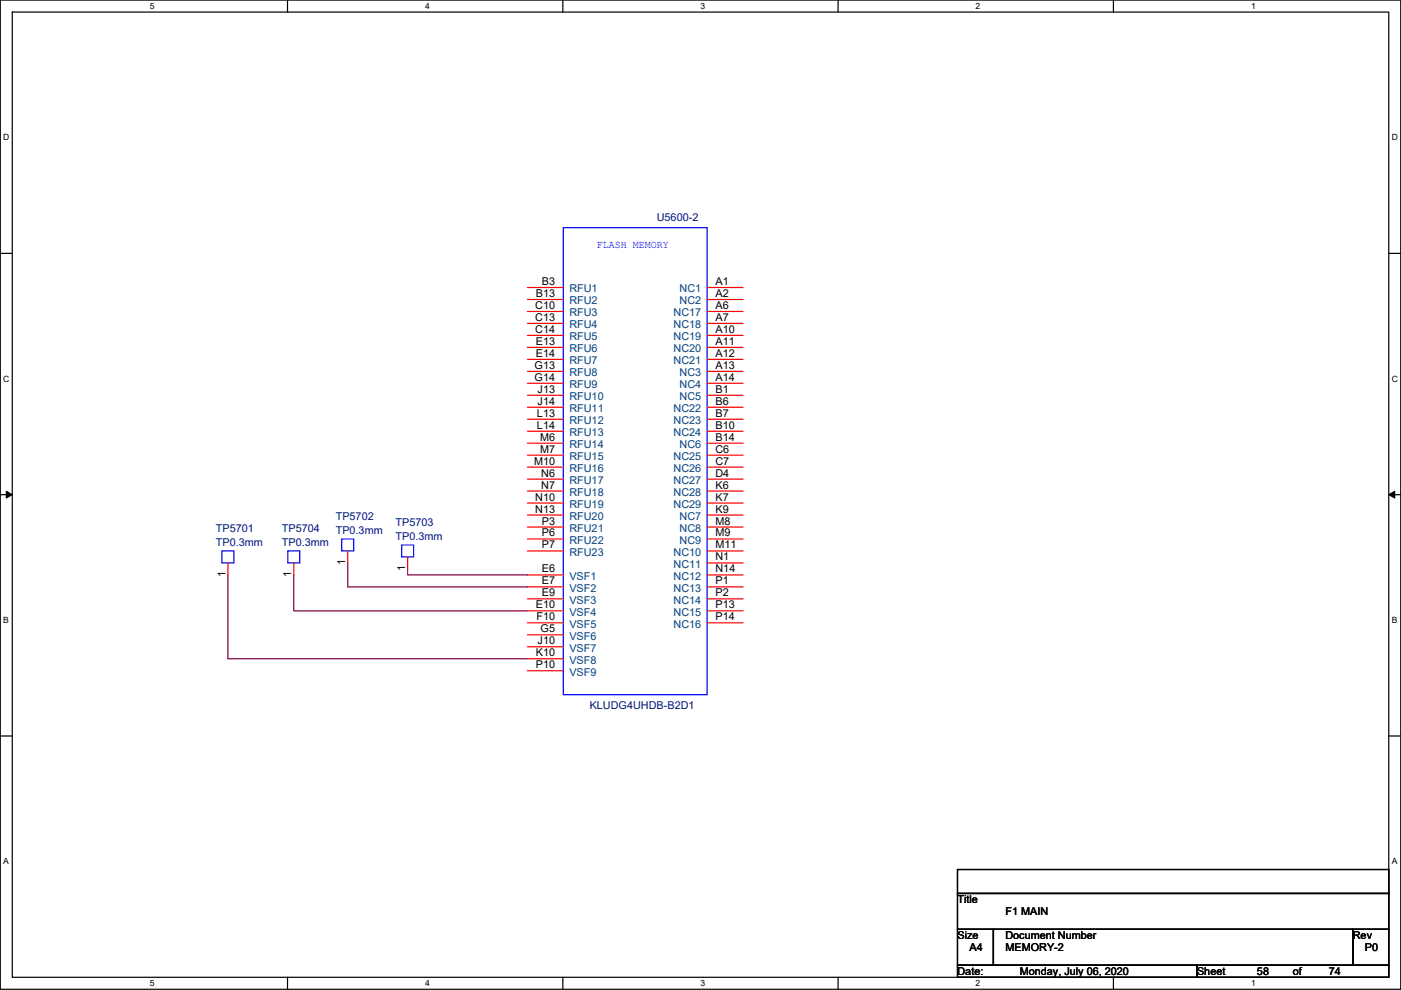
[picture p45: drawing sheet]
<svg xmlns="http://www.w3.org/2000/svg" width="297mm" height="210mm" viewBox="0 0 297 210" stroke-linecap="round" stroke-linejoin="round" font-family="sans-serif">
<defs><g id="words">
<g font-size="2.3" fill="#000080">
<text x="139.3" y="46.8">U5600-2</text>
<text x="45.8" y="112.8">TP5701</text>
<text x="59.8" y="112.8">TP5704</text>
<text x="71.2" y="110.3">TP5702</text>
<text x="71.2" y="113.3">TP0.3mm</text>
<text x="83.9" y="111.5">TP5703</text>
<text x="45.8" y="115.9">TP0.3mm</text>
<text x="59.8" y="115.9">TP0.3mm</text>
<text x="83.9" y="114.6">TP0.3mm</text>
<text x="125" y="150.4">KLUDG4UHDB-B2D1</text>
</g>
<text font-size="2.3" fill="#00f" x="126.6" y="52.6">FLASH MEMORY</text>
<g font-size="2.3">
<text x="113.5" y="65.5">C10</text>
<text x="113.6" y="63">B13</text>
<text x="114.9" y="60.5">B3</text>
<text x="151.7" y="60.5">A1</text>
<text x="151.7" y="63">A2</text>
<text x="151.7" y="65.5">A6</text>
<text x="113.5" y="68.1">C13</text>
<text x="113.5" y="70.6">C14</text>
<text x="151.7" y="68.1">A7</text>
<text x="151.7" y="70.6">A10</text>
<text x="113.6" y="73.2">E13</text>
<text x="113.6" y="75.7">E14</text>
<text x="151.7" y="73.2">A11</text>
<text x="151.7" y="75.7">A12</text>
<text x="113.3" y="78.2">G13</text>
<text x="113.3" y="80.8">G14</text>
<text x="114" y="83.3">J13</text>
<text x="151.7" y="78.2">A13</text>
<text x="151.7" y="80.8">A14</text>
<text x="151.7" y="83.3">B1</text>
<text x="113.9" y="88.4">L13</text>
<text x="114" y="85.9">J14</text>
<text x="151.7" y="85.9">B6</text>
<text x="151.7" y="88.4">B7</text>
<text x="113.9" y="90.9">L14</text>
<text x="114.5" y="93.5">M6</text>
<text x="151.7" y="93.5">B14</text>
<text x="151.7" y="90.9">B10</text>
<text x="113.2" y="98.6">M10</text>
<text x="114.5" y="96">M7</text>
<text x="114.7" y="101.1">N6</text>
<text x="151.7" y="96">C6</text>
<text x="151.7" y="98.6">C7</text>
<text x="151.7" y="101.1">D4</text>
<text x="113.5" y="106.2">N10</text>
<text x="114.7" y="103.6">N7</text>
<text x="151.7" y="103.6">K6</text>
<text x="151.7" y="106.2">K7</text>
<text x="113.5" y="108.7">N13</text>
<text x="114.9" y="111.3">P3</text>
<text x="114.9" y="113.8">P6</text>
<text x="151.7" y="108.7">K9</text>
<text x="151.7" y="111.3">M8</text>
<text x="151.7" y="113.8">M9</text>
<text x="73.2" y="119.9" transform="rotate(-90 73.2 119.9)">1</text>
<text x="114.9" y="116.3">P7</text>
<text x="151.7" y="116.3">M11</text>
<text x="151.7" y="118.9">N1</text>
<text x="47.8" y="122.5" transform="rotate(-90 47.8 122.5)">1</text>
<text x="61.8" y="122.5" transform="rotate(-90 61.8 122.5)">1</text>
<text x="85.9" y="121.2" transform="rotate(-90 85.9 121.2)">1</text>
<text x="114.9" y="121.4">E6</text>
<text x="114.9" y="124">E7</text>
<text x="151.7" y="121.4">N14</text>
<text x="151.7" y="124">P1</text>
<text x="113.6" y="129">E10</text>
<text x="113.7" y="131.6">F10</text>
<text x="114.9" y="126.5">E9</text>
<text x="151.7" y="126.5">P2</text>
<text x="151.7" y="129">P13</text>
<text x="151.7" y="131.6">P14</text>
<text x="114" y="136.7">J10</text>
<text x="114.6" y="134.1">G5</text>
<text x="113.6" y="139.2">K10</text>
<text x="113.6" y="141.7">P10</text>
<text x="203" y="191.6">Title</text>
<text x="213.2" y="194.1">F1 MAIN</text>
<text x="203" y="199.2">Size</text>
<text x="205.5" y="201.7">A4</text>
<text x="213.2" y="199.2">Document Number</text>
<text x="213.2" y="201.7">MEMORY-2</text>
<text x="286.8" y="199.2">Rev</text>
<text x="289.4" y="201.7">P0</text>
<text x="203" y="206.8">Date:</text>
<text x="216.2" y="206.8">Monday, July 06, 2020</text>
<text x="253.8" y="206.8">Sheet</text>
<text x="266.5" y="206.8">58</text>
<text x="274.1" y="206.8">of</text>
<text x="281.7" y="206.8">74</text>
</g>
<g font-size="2.3" fill="#004080">
<text x="120.7" y="62">RFU1</text>
<text x="120.7" y="64.6">RFU2</text>
<text x="144.1" y="62">NC1</text>
<text x="144.1" y="64.6">NC2</text>
<text x="120.7" y="67.1">RFU3</text>
<text x="120.7" y="69.6">RFU4</text>
<text x="142.8" y="67.1">NC17</text>
<text x="142.8" y="69.6">NC18</text>
<text x="120.7" y="72.2">RFU5</text>
<text x="120.7" y="74.7">RFU6</text>
<text x="120.7" y="77.3">RFU7</text>
<text x="142.8" y="72.2">NC19</text>
<text x="142.8" y="74.7">NC20</text>
<text x="142.8" y="77.3">NC21</text>
<text x="120.7" y="79.8">RFU8</text>
<text x="120.7" y="82.3">RFU9</text>
<text x="144.1" y="79.8">NC3</text>
<text x="144.1" y="82.3">NC4</text>
<text x="120.7" y="84.9">RFU10</text>
<text x="120.7" y="87.4">RFU11</text>
<text x="120.7" y="90">RFU12</text>
<text x="142.8" y="87.4">NC22</text>
<text x="142.8" y="90">NC23</text>
<text x="144.1" y="84.9">NC5</text>
<text x="120.7" y="92.5">RFU13</text>
<text x="120.7" y="95">RFU14</text>
<text x="142.8" y="92.5">NC24</text>
<text x="144.1" y="95">NC6</text>
<text x="120.7" y="97.6">RFU15</text>
<text x="120.7" y="100.1">RFU16</text>
<text x="142.8" y="97.6">NC25</text>
<text x="142.8" y="100.1">NC26</text>
<text x="120.7" y="102.7">RFU17</text>
<text x="120.7" y="105.2">RFU18</text>
<text x="120.7" y="107.7">RFU19</text>
<text x="142.8" y="102.7">NC27</text>
<text x="142.8" y="105.2">NC28</text>
<text x="142.8" y="107.7">NC29</text>
<text x="120.7" y="110.3">RFU20</text>
<text x="120.7" y="112.8">RFU21</text>
<text x="144.1" y="110.3">NC7</text>
<text x="144.1" y="112.8">NC8</text>
<text x="120.7" y="115.4">RFU22</text>
<text x="120.7" y="117.9">RFU23</text>
<text x="142.8" y="117.9">NC10</text>
<text x="144.1" y="115.4">NC9</text>
<text x="120.7" y="123">VSF1</text>
<text x="120.7" y="125.5">VSF2</text>
<text x="142.8" y="120.4">NC11</text>
<text x="142.8" y="123">NC12</text>
<text x="142.8" y="125.5">NC13</text>
<text x="120.7" y="128.1">VSF3</text>
<text x="120.7" y="130.6">VSF4</text>
<text x="142.8" y="128.1">NC14</text>
<text x="142.8" y="130.6">NC15</text>
<text x="120.7" y="133.1">VSF5</text>
<text x="120.7" y="135.7">VSF6</text>
<text x="142.8" y="133.1">NC16</text>
<text x="120.7" y="138.2">VSF7</text>
<text x="120.7" y="140.8">VSF8</text>
<text x="120.7" y="143.3">VSF9</text>
</g>
<g font-size="1.8">
<text x="31.8" y="1.9">5</text>
<text x="90.1" y="1.9">4</text>
<text x="148.5" y="1.9">3</text>
<text x="206.9" y="1.9">2</text>
<text x="265.2" y="1.9">1</text>
<text x=".7" y="29.8">D</text>
<text x="295.1" y="29.8">D</text>
<text x=".7" y="81">C</text>
<text x="295.1" y="81">C</text>
<text x=".7" y="132.1">B</text>
<text x="295.1" y="132.1">B</text>
<text x=".7" y="183.3">A</text>
<text x="295.1" y="183.3">A</text>
<text x="31.8" y="209.2">5</text>
<text x="90.1" y="209.2">4</text>
<text x="148.5" y="209.2">3</text>
<text x="206.9" y="209.2">2</text>
<text x="265.2" y="209.2">1</text>
</g>
</g></defs>
<path d="M.1 0h296.9v209.8h-296.9zM2.6 2.6h291.8v204.7h-291.8z" fill="none" stroke="#000" stroke-width=".25"/>
<g fill="#fff">
<path d="M31.8 .3h1v2h-1z"/>
<path d="M31.8 207.5h1v2.1h-1z"/>
</g>
<path d="M61 0v2.6M61 207.3v2.5" fill="none" stroke="#000" stroke-width=".25"/>
<g fill="#fff">
<path d="M90.1 .3h1v2h-1z"/>
<path d="M90.1 207.5h1v2.1h-1z"/>
</g>
<path d="M119.3 0v2.6M119.3 207.3v2.5" fill="none" stroke="#000" stroke-width=".25"/>
<g fill="#fff">
<path d="M148.5 .3h1v2h-1z"/>
<path d="M148.5 207.5h1v2.1h-1z"/>
</g>
<path d="M177.7 0v2.6M177.7 207.3v2.5" fill="none" stroke="#000" stroke-width=".25"/>
<g fill="#fff">
<path d="M206.9 .3h1v2h-1z"/>
<path d="M206.9 207.5h1v2.1h-1z"/>
</g>
<path d="M236.1 0v2.6M236.1 207.3v2.5" fill="none" stroke="#000" stroke-width=".25"/>
<g fill="#fff">
<path d="M265.2 .3h1v2h-1z"/>
<path d="M265.2 207.5h1v2.1h-1z"/>
<path d="M.7 28.2h1.3v2h-1.3z"/>
<path d="M295.1 28.2h1.3v2h-1.3z"/>
<path d="M.7 79.3h1.3v2.1h-1.3z"/>
<path d="M295.1 79.3h1.3v2.1h-1.3z"/>
</g>
<path d="M.1 53.7h2.5M294.4 53.7h2.6" fill="none" stroke="#000" stroke-width=".25"/>
<g fill="#fff">
<path d="M.7 130.5h1.2v2h-1.2z"/>
<path d="M295.1 130.5h1.2v2h-1.2z"/>
</g>
<path d="M.1 104.9h2.5M294.4 104.9h2.6" fill="none" stroke="#000" stroke-width=".25"/>
<path d="M1.3 104.2l1.3 .7-1.3 .7zM294.4 104.9l1.3-.7v1.4z" fill="#000" stroke="#000" stroke-width=".21"/>
<g fill="#fff">
<path d="M.7 181.7h1.2v2h-1.2z"/>
<path d="M295.1 181.7h1.2v2h-1.2z"/>
</g>
<path d="M.1 156.1h2.5M294.4 156.1h2.6M203 184.4h91.4v5.1h-91.4zM203 189.5h91.4v7.6h-91.4zM203 197.1h7.6v7.6h-7.6zM210.6 197.1h76.2v7.6h-76.2zM286.8 197.1h7.6v7.6h-7.6zM203 204.7h50.8v2.6h-50.8zM253.8 204.7h40.6v2.6h-40.6z" fill="none" stroke="#000" stroke-width=".25"/>
<path d="M119.4 48.3h30.5v99h-30.5zM47.1 116.9h2.5v2.5h-2.5zM61 116.9h2.6v2.5h-2.6zM72.5 114.3h2.5v2.6h-2.5zM85.2 115.6h2.5v2.5h-2.5z" fill="none" stroke="#00f" stroke-width=".25"/>
<g fill="none" stroke="#f00" stroke-width=".25">
<path d="M111.8 61h7.6M111.8 63.5h7.6M111.8 66.1h7.6M111.8 68.6h7.6M111.8 71.1h7.6M111.8 73.7h7.6M111.8 76.2h7.6M111.8 78.8h7.6M149.9 61h7.6M149.9 63.5h7.6M149.9 78.8h7.6M149.9 66.1h7.6"/>
<path d="M149.9 68.6h7.6M149.9 71.1h7.6M149.9 73.7h7.6M149.9 76.2h7.6M111.8 81.3h7.6M111.8 83.8h7.6M111.8 86.4h7.6M111.8 88.9h7.6M111.8 91.5h7.6M111.8 94h7.6M111.8 96.5h7.6M111.8 99.1h7.6"/>
<path d="M149.9 81.3h7.6M149.9 83.8h7.6M149.9 94h7.6M149.9 86.4h7.6M149.9 88.9h7.6M149.9 91.5h7.6M149.9 96.5h7.6M149.9 99.1h7.6M48.3 119.4v2.5M62.3 119.4v2.5M73.7 116.9v2.5M86.4 118.1v2.6"/>
<path d="M111.8 101.6h7.6M111.8 104.2h7.6M111.8 106.7h7.6M111.8 109.2h7.6M111.8 111.8h7.6M111.8 114.3h7.6M111.8 116.9h7.6M149.9 109.2h7.6M149.9 111.8h7.6M149.9 114.3h7.6M149.9 116.9h7.6M149.9 119.4h7.6"/>
<path d="M149.9 101.6h7.6M149.9 104.2h7.6M149.9 106.7h7.6M111.8 121.9h7.6M111.8 124.5h7.6M111.8 127h7.6M111.8 129.6h7.6M111.8 132.1h7.6M111.8 134.6h7.6M111.8 137.2h7.6M111.8 139.7h7.6M149.9 121.9h7.6"/>
<path d="M149.9 124.5h7.6M149.9 127h7.6M149.9 129.6h7.6M149.9 132.1h7.6M111.8 142.3h7.6"/>
</g>
<path d="M73.7 119.4v5.1h38.1M48.3 121.9v17.8h63.5M62.3 121.9v7.7h49.5M86.4 120.7v1.2h25.4" fill="none" stroke="#800040" stroke-width=".25"/>
<use href="#words"/>
</svg>
